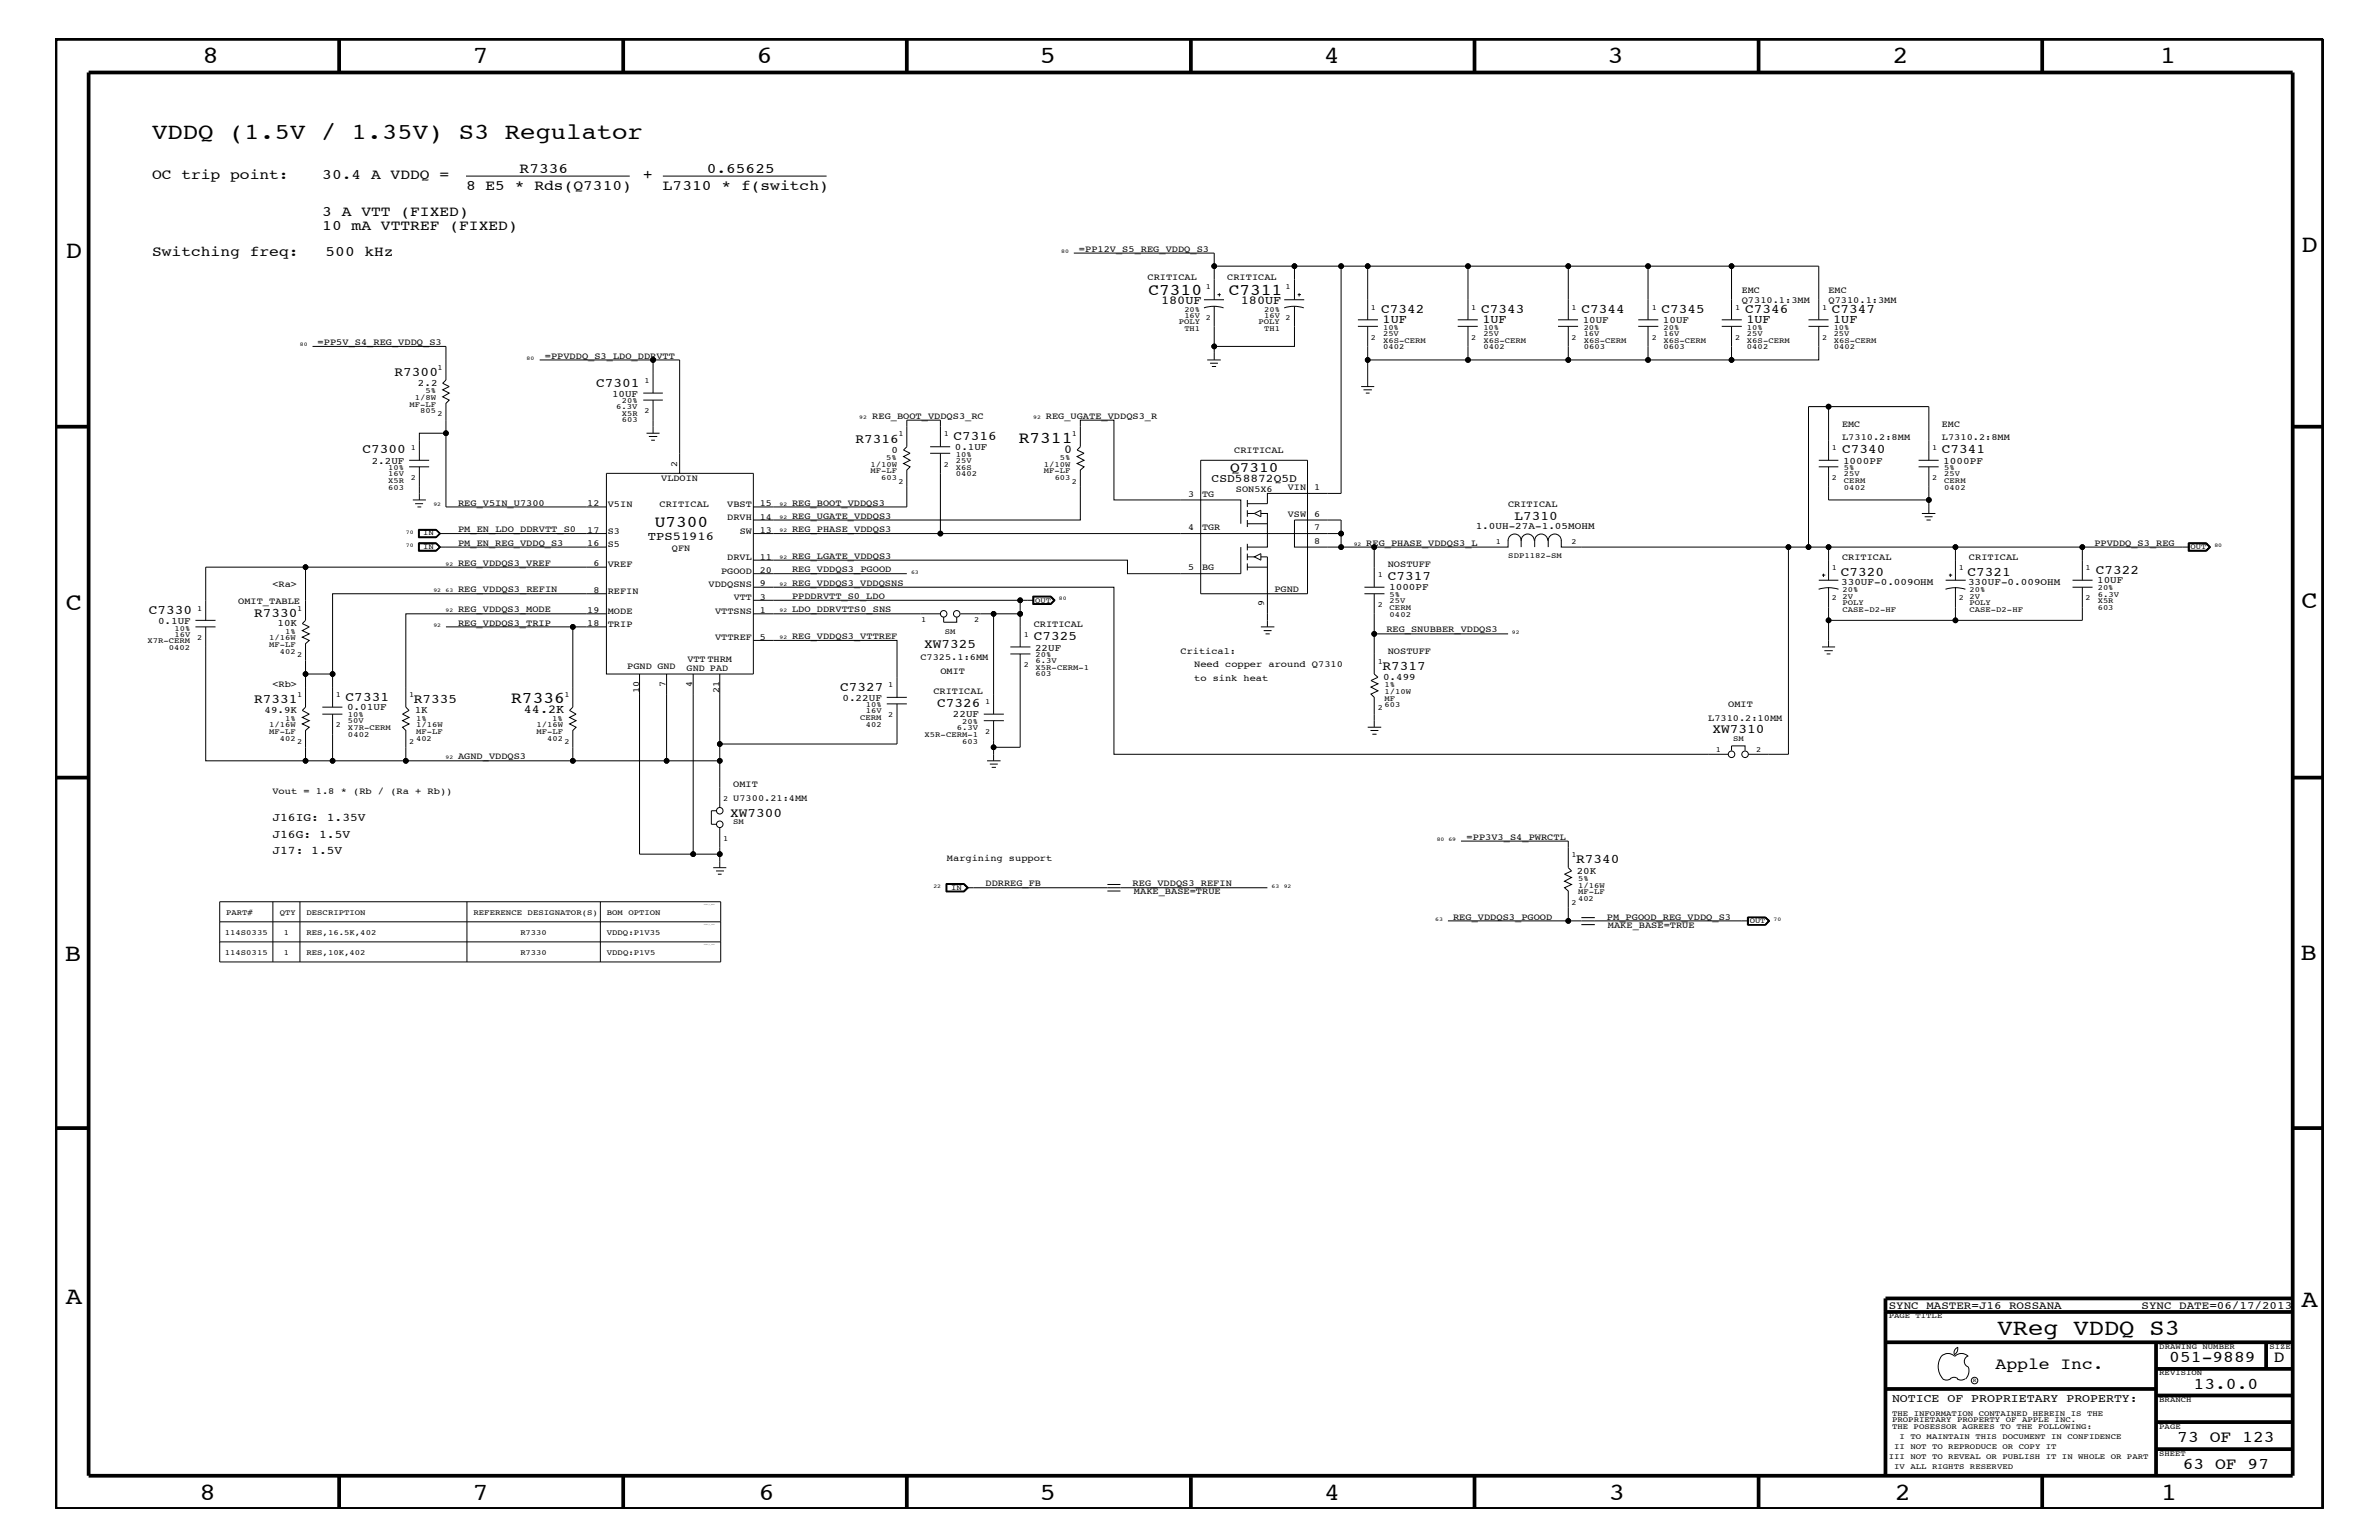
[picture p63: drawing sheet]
<svg xmlns="http://www.w3.org/2000/svg" width="432mm" height="279mm" viewBox="0 0 432 279" stroke-linecap="round" stroke-linejoin="round" font-family="sans-serif">
<defs><g id="words">
<g font-size="4.5">
<text x="36.7" y="11.5">8</text>
<text x="85.8" y="11.5">7</text>
<text x="137.3" y="11.5">6</text>
<text x="188.7" y="11.5">5</text>
<text x="240.3" y="11.5">4</text>
<text x="291.8" y="11.5">3</text>
<text x="343.5" y="11.5">2</text>
<text x="392" y="11.5">1</text>
<text x="11.9" y="46.8">D</text>
<text x="417.7" y="45.7">D</text>
<text x="11.9" y="110.6">C</text>
<text x="417.7" y="110.3">C</text>
<text x="11.8" y="174.3">B</text>
<text x="417.6" y="174.2">B</text>
<text x="11.9" y="236.7">A</text>
<text x="417.7" y="237.1">A</text>
<text x="36.2" y="272.1">8</text>
<text x="85.8" y="272.1">7</text>
<text x="137.7" y="272.1">6</text>
<text x="188.7" y="272.1">5</text>
<text x="240.4" y="272.1">4</text>
<text x="292" y="272.1">3</text>
<text x="343.9" y="272.1">2</text>
<text x="392.2" y="272.1">1</text>
</g>
<g font-size="4.1">
<text x="27.6" y="25.3">VDDQ (1.5V / 1.35V) S3 Regulator</text>
<text x="362.6" y="242.3">VReg VDDQ S3</text>
</g>
<g font-size="3">
<text x="208.4" y="53.5">C7310</text>
<text x="223" y="53.5">C7311</text>
<text x="184.9" y="80.3">R7311</text>
<text x="118.8" y="95.6">U7300</text>
<text x="92.8" y="127.6">R7336</text>
<text x="362.2" y="248.4">Apple Inc.</text>
<text x="393.7" y="247.1">051-9889</text>
<text x="398.1" y="252">13.0.0</text>
<text x="412.7" y="247.1">D</text>
<text x="395.2" y="261.6">73 OF 123</text>
<text x="396.2" y="266.6">63 OF 97</text>
</g>
<g font-size="2.6">
<text x="27.6" y="32.5">OC trip point:</text>
<text x="58.5" y="32.5">30.4 A VDDQ =</text>
<text x="84.6" y="34.4">8 E5 * Rds(Q7310)</text>
<text x="94.3" y="31.4">R7336</text>
<text x="116.8" y="32.5">+</text>
<text x="120.3" y="34.4">L7310 * f(switch)</text>
<text x="128.3" y="31.4">0.65625</text>
<text x="58.5" y="41.7">10 mA VTTREF (FIXED)</text>
<text x="58.5" y="39.2">3 A VTT (FIXED)</text>
<text x="27.6" y="46.5">Switching freq:</text>
<text x="59.1" y="46.5">500 kHz</text>
<text x="223.3" y="85.6">Q7310</text>
</g>
<g font-size="2.4">
<text x="250.7" y="56.8">C7342</text>
<text x="268.8" y="56.8">C7343</text>
<text x="287" y="56.8">C7344</text>
<text x="301.6" y="56.8">C7345</text>
<text x="316.7" y="56.8">C7346</text>
<text x="332.5" y="56.8">C7347</text>
<text x="71.6" y="68.2">R7300</text>
<text x="108.2" y="70.1">C7301</text>
<text x="65.8" y="82.2">C7300</text>
<text x="155.3" y="80.3">R7316</text>
<text x="173.1" y="79.9">C7316</text>
<text x="334.3" y="82.2">C7340</text>
<text x="352.5" y="82.2">C7341</text>
<text x="274.9" y="94.3">L7310</text>
<text x="251.9" y="105.3">C7317</text>
<text x="334.1" y="104.4">C7320</text>
<text x="357.1" y="104.4">C7321</text>
<text x="380.4" y="104.1">C7322</text>
<text x="27" y="111.4">C7330</text>
<text x="46.1" y="111.9">R7330</text>
<text x="167.7" y="117.5">XW7325</text>
<text x="187.6" y="116.2">C7325</text>
<text x="152.5" y="125.3">C7327</text>
<text x="251" y="121.5">R7317</text>
<text x="46.1" y="127.6">R7331</text>
<text x="62.7" y="127.1">C7331</text>
<text x="75.1" y="127.6">R7335</text>
<text x="170.1" y="128.3">C7326</text>
<text x="310.8" y="133">XW7310</text>
<text x="132.5" y="148.2">XW7300</text>
<text x="286.1" y="156.7">R7340</text>
</g>
<g font-size="2.2">
<text x="210.7" y="55.2">180UF</text>
<text x="225.2" y="55.2">180UF</text>
<text x="251" y="58.6">1UF</text>
<text x="269.1" y="58.6">1UF</text>
<text x="317" y="58.6">1UF</text>
<text x="332.7" y="58.6">1UF</text>
<text x="193.1" y="82.2">0</text>
<text x="117.6" y="98">TPS51916</text>
<text x="95.1" y="129.4">44.2K</text>
</g>
<g font-size="2.1">
<text x="219.9" y="87.4">CSD58872Q5D</text>
<text x="49.4" y="149">J16IG: 1.35V</text>
<text x="49.4" y="155">J17: 1.5V</text>
<text x="49.4" y="152">J16G: 1.5V</text>
<text x="343.4" y="254.4">NOTICE OF PROPRIETARY PROPERTY:</text>
</g>
<g font-size="2">
<text x="342.8" y="237.4">SYNC_MASTER=J16_ROSSANA</text>
<text x="388.7" y="237.4">SYNC_DATE=06/17/2013</text>
</g>
<g font-size="1.8">
<text x="287.3" y="58.6">10UF</text>
<text x="301.8" y="58.6">10UF</text>
<text x="75.9" y="70">2.2</text>
<text x="111.1" y="72">10UF</text>
<text x="161.8" y="82.2">0</text>
<text x="173.3" y="81.6">0.1UF</text>
<text x="67.5" y="84.1">2.2UF</text>
<text x="334.5" y="84.1">1000PF</text>
<text x="352.7" y="84.1">1000PF</text>
<text x="267.8" y="96">1.0UH-27A-1.05MOHM</text>
<text x="252.1" y="107.1">1000PF</text>
<text x="334.2" y="106.1">330UF-0.009OHM</text>
<text x="357.2" y="106.1">330UF-0.009OHM</text>
<text x="380.7" y="105.9">10UF</text>
<text x="28.7" y="113.1">0.1UF</text>
<text x="50.4" y="113.7">10K</text>
<text x="187.9" y="118.1">22UF</text>
<text x="251" y="123.4">0.499</text>
<text x="48" y="129.4">49.9K</text>
<text x="63" y="128.9">0.01UF</text>
<text x="75.3" y="129.4">1K</text>
<text x="152.9" y="127.1">0.22UF</text>
<text x="173" y="130.2">22UF</text>
<text x="286.2" y="158.5">20K</text>
</g>
<g font-size="1.7">
<text x="195.8" y="45.7">=PP12V_S5_REG_VDDQ_S3</text>
<text x="208.3" y="50.7">CRITICAL</text>
<text x="222.8" y="50.7">CRITICAL</text>
<text x="316.1" y="53.2">EMC</text>
<text x="331.9" y="53.2">EMC</text>
<text x="316.1" y="55">Q7310.1:3MM</text>
<text x="331.9" y="55">Q7310.1:3MM</text>
<text x="57.7" y="62.6">=PP5V_S4_REG_VDDQ_S3</text>
<text x="98.9" y="65.1">=PPVDDQ_S3_LDO_DDRVTT</text>
<text x="158.3" y="76">REG_BOOT_VDDQS3_RC</text>
<text x="189.8" y="76">REG_UGATE_VDDQS3_R</text>
<text x="334.3" y="77.4">EMC</text>
<text x="352.5" y="77.4">EMC</text>
<text x="224" y="82.2">CRITICAL</text>
<text x="334.3" y="79.9">L7310.2:8MM</text>
<text x="352.5" y="79.9">L7310.2:8MM</text>
<text x="120" y="87.3">VLDOIN</text>
<text x="122.9" y="84.7" transform="rotate(-90 122.9 84.7)">2</text>
<text x="224.3" y="89.3">SON5X6</text>
<text x="233.8" y="88.9">VIN</text>
<text x="238.5" y="88.9">1</text>
<text x="83.1" y="91.7">REG_V5IN_U7300</text>
<text x="106.6" y="91.8">12</text>
<text x="110.3" y="92">V5IN</text>
<text x="119.7" y="92">CRITICAL</text>
<text x="132" y="94.3">DRVH</text>
<text x="132" y="92">VBST</text>
<text x="137.9" y="94.3">14</text>
<text x="137.9" y="91.8">15</text>
<text x="143.8" y="94.2">REG_UGATE_VDDQS3</text>
<text x="143.8" y="91.7">REG_BOOT_VDDQS3</text>
<text x="215.6" y="90.1">3</text>
<text x="218.2" y="90.1">TG</text>
<text x="233.8" y="93.8">VSW</text>
<text x="238.5" y="93.8">6</text>
<text x="273.7" y="92">CRITICAL</text>
<text x="83.1" y="99">PM_EN_REG_VDDQ_S3</text>
<text x="83.1" y="96.5">PM_EN_LDO_DDRVTT_S0</text>
<text x="106.6" y="99.1">16</text>
<text x="106.6" y="96.7">17</text>
<text x="110.3" y="99.3">S5</text>
<text x="110.3" y="96.8">S3</text>
<text x="122" y="99.9">QFN</text>
<text x="132" y="101.6">DRVL</text>
<text x="134.3" y="96.8">SW</text>
<text x="137.9" y="96.7">13</text>
<text x="137.9" y="101.5">11</text>
<text x="143.8" y="96.5">REG_PHASE_VDDQS3</text>
<text x="143.8" y="101.4">REG_LGATE_VDDQS3</text>
<text x="215.6" y="96.2">4</text>
<text x="218.2" y="96.2">TGR</text>
<text x="238.5" y="98.7">8</text>
<text x="238.5" y="96.2">7</text>
<text x="248" y="99">REG_PHASE_VDDQS3_L</text>
<text x="334.3" y="101.6">CRITICAL</text>
<text x="357.4" y="101.6">CRITICAL</text>
<text x="380.2" y="99">PPVDDQ_S3_REG</text>
<text x="49.4" y="106.5">&lt;Ra&gt;</text>
<text x="83.1" y="107.5">REG_VDDQS3_REFIN</text>
<text x="83.1" y="102.6">REG_VDDQS3_VREF</text>
<text x="107.7" y="107.6">8</text>
<text x="107.7" y="102.7">6</text>
<text x="110.3" y="107.7">REFIN</text>
<text x="110.3" y="102.9">VREF</text>
<text x="128.6" y="106.5">VDDQSNS</text>
<text x="130.9" y="104.1">PGOOD</text>
<text x="137.9" y="104">20</text>
<text x="137.9" y="106.4">9</text>
<text x="143.8" y="106.3">REG_VDDQS3_VDDQSNS</text>
<text x="143.8" y="103.8">REG_VDDQS3_PGOOD</text>
<text x="215.6" y="103.5">5</text>
<text x="218.2" y="103.5">BG</text>
<text x="231.3" y="107.5">PGND</text>
<text x="251.9" y="102.9">NOSTUFF</text>
<text x="43.2" y="109.5">OMIT_TABLE</text>
<text x="83.1" y="113.6">REG_VDDQS3_TRIP</text>
<text x="83.1" y="111.1">REG_VDDQS3_MODE</text>
<text x="106.6" y="111.2">19</text>
<text x="106.6" y="113.7">18</text>
<text x="110.3" y="111.4">MODE</text>
<text x="110.3" y="113.7">TRIP</text>
<text x="129.8" y="111.4">VTTSNS</text>
<text x="133.2" y="108.9">VTT</text>
<text x="137.9" y="108.8">3</text>
<text x="137.9" y="111.2">1</text>
<text x="143.8" y="111.1">LDO_DDRVTTS0_SNS</text>
<text x="143.8" y="108.7">PPDDRVTT_S0_LDO</text>
<text x="187.6" y="113.7">CRITICAL</text>
<text x="229.4" y="110" transform="rotate(-90 229.4 110)">9</text>
<text x="129.8" y="116.2">VTTREF</text>
<text x="137.9" y="116.1">5</text>
<text x="143.8" y="115.9">REG_VDDQS3_VTTREF</text>
<text x="167" y="119.8">C7325.1:6MM</text>
<text x="214.3" y="118.6">Critical:</text>
<text x="251.6" y="114.8">REG_SNUBBER_VDDQS3</text>
<text x="251.9" y="118.6">NOSTUFF</text>
<text x="49.4" y="124.7">&lt;Rb&gt;</text>
<text x="113.8" y="121.4">PGND GND</text>
<text x="116" y="125.7" transform="rotate(-90 116 125.7)">10</text>
<text x="120.8" y="124.6" transform="rotate(-90 120.8 124.6)">7</text>
<text x="124.6" y="121.7">GND PAD</text>
<text x="124.8" y="120.2">VTT THRM</text>
<text x="125.6" y="124.6" transform="rotate(-90 125.6 124.6)">4</text>
<text x="130.6" y="125.7" transform="rotate(-90 130.6 125.7)">21</text>
<text x="169.4" y="125.9">CRITICAL</text>
<text x="170.7" y="122.3">OMIT</text>
<text x="216.7" y="123.5">to sink heat</text>
<text x="216.7" y="121">Need copper around Q7310</text>
<text x="310" y="130.8">L7310.2:10MM</text>
<text x="313.7" y="128.3">OMIT</text>
<text x="83.1" y="137.8">AGND_VDDQS3</text>
<text x="133.1" y="142.9">OMIT</text>
<text x="49.4" y="144">Vout = 1.8 * (Rb / (Ra + Rb))</text>
<text x="133.1" y="145.3">U7300.21:4MM</text>
<text x="266.2" y="152.3">=PP3V3_S4_PWRCTL</text>
<text x="171.9" y="156.2">Margining support</text>
<text x="178.9" y="160.8">DDRREG_FB</text>
<text x="205.6" y="160.8">REG_VDDQS3_REFIN</text>
<text x="205.8" y="162.2">MAKE_BASE=TRUE</text>
<text x="263.7" y="166.9">REG_VDDQS3_PGOOD</text>
<text x="291.7" y="166.9">PM_PGOOD_REG_VDDQ_S3</text>
<text x="291.8" y="168.3">MAKE_BASE=TRUE</text>
</g>
<g font-size="1.4">
<text x="218.9" y="52.5">1</text>
<text x="233.3" y="52.5">1</text>
<text x="214" y="58.9">POLY</text>
<text x="215" y="56.6">20%</text>
<text x="215" y="57.8">16V</text>
<text x="218.9" y="58">2</text>
<text x="228.4" y="58.9">POLY</text>
<text x="229.4" y="57.8">16V</text>
<text x="229.4" y="56.6">20%</text>
<text x="233.3" y="58">2</text>
<text x="248.8" y="56.2">1</text>
<text x="251" y="59.8">10%</text>
<text x="267" y="56.2">1</text>
<text x="269.2" y="59.8">10%</text>
<text x="285.2" y="56.2">1</text>
<text x="287.4" y="59.8">20%</text>
<text x="299.8" y="56.2">1</text>
<text x="301.9" y="59.8">20%</text>
<text x="315" y="56.2">1</text>
<text x="317.1" y="59.8">10%</text>
<text x="330.7" y="56.2">1</text>
<text x="332.8" y="59.8">10%</text>
<text x="215" y="60.1">TH1</text>
<text x="229.4" y="60.1">TH1</text>
<text x="248.8" y="61.7">2</text>
<text x="251" y="60.9">25V</text>
<text x="251" y="62.2">X6S-CERM</text>
<text x="251" y="63.4">0402</text>
<text x="267" y="61.7">2</text>
<text x="269.2" y="62.2">X6S-CERM</text>
<text x="269.2" y="63.4">0402</text>
<text x="269.2" y="60.9">25V</text>
<text x="285.2" y="61.7">2</text>
<text x="287.4" y="60.9">16V</text>
<text x="287.4" y="63.4">0603</text>
<text x="287.4" y="62.2">X6S-CERM</text>
<text x="299.8" y="61.7">2</text>
<text x="301.9" y="62.2">X6S-CERM</text>
<text x="301.9" y="60.9">16V</text>
<text x="301.9" y="63.4">0603</text>
<text x="315" y="61.7">2</text>
<text x="317.1" y="60.9">25V</text>
<text x="317.1" y="62.2">X6S-CERM</text>
<text x="317.1" y="63.4">0402</text>
<text x="330.7" y="61.7">2</text>
<text x="332.8" y="60.9">25V</text>
<text x="332.8" y="63.4">0402</text>
<text x="332.8" y="62.2">X6S-CERM</text>
<text x="77.2" y="71.3">5%</text>
<text x="79.4" y="67.1">1</text>
<text x="117" y="69.5">1</text>
<text x="74.3" y="73.8">MF-LF</text>
<text x="75.3" y="72.6">1/8W</text>
<text x="76.3" y="75">805</text>
<text x="79.4" y="75.6">2</text>
<text x="111.8" y="74.3">6.3V</text>
<text x="112.9" y="73.2">20%</text>
<text x="112.9" y="76.7">603</text>
<text x="112.9" y="75.5">X5R</text>
<text x="117" y="75">2</text>
<text x="74.6" y="81.6">1</text>
<text x="160.9" y="83.5">5%</text>
<text x="163.1" y="79.2">1</text>
<text x="171.3" y="79.2">1</text>
<text x="173.5" y="83.9">25V</text>
<text x="173.5" y="82.8">10%</text>
<text x="192.4" y="83.5">5%</text>
<text x="194.6" y="79.2">1</text>
<text x="332.5" y="81.6">1</text>
<text x="350.7" y="81.6">1</text>
<text x="70.4" y="86.4">16V</text>
<text x="70.4" y="88.8">603</text>
<text x="70.4" y="87.6">X5R</text>
<text x="70.4" y="85.3">10%</text>
<text x="74.6" y="87.1">2</text>
<text x="158" y="85.9">MF-LF</text>
<text x="158" y="84.7">1/10W</text>
<text x="159.9" y="87.1">603</text>
<text x="163.1" y="87.7">2</text>
<text x="171.3" y="84.7">2</text>
<text x="173.5" y="85.2">X6S</text>
<text x="173.5" y="86.4">0402</text>
<text x="189.5" y="84.7">1/10W</text>
<text x="189.5" y="85.9">MF-LF</text>
<text x="191.4" y="87.1">603</text>
<text x="194.6" y="87.7">2</text>
<text x="332.5" y="87.1">2</text>
<text x="334.7" y="85.3">5%</text>
<text x="334.7" y="88.8">0402</text>
<text x="334.7" y="87.6">CERM</text>
<text x="334.7" y="86.4">25V</text>
<text x="350.7" y="87.1">2</text>
<text x="352.9" y="85.3">5%</text>
<text x="352.9" y="88.8">0402</text>
<text x="352.9" y="87.6">CERM</text>
<text x="352.9" y="86.4">25V</text>
<text x="76.8" y="99.6">IN</text>
<text x="76.8" y="97.1">IN</text>
<text x="271.5" y="98.7">1</text>
<text x="273.8" y="101.2">SDP1182-SM</text>
<text x="285.2" y="98.7">2</text>
<text x="397.6" y="99.6">OUT</text>
<text x="250.1" y="104.7">1</text>
<text x="332.5" y="103.5">1</text>
<text x="334.4" y="107.5">20%</text>
<text x="355.5" y="103.5">1</text>
<text x="357.5" y="107.5">20%</text>
<text x="378.5" y="103.5">1</text>
<text x="380.7" y="107.1">20%</text>
<text x="35.8" y="110.8">1</text>
<text x="53.9" y="110.8">1</text>
<text x="167.2" y="112.9">1</text>
<text x="176.8" y="112.9">2</text>
<text x="187.9" y="109.3">OUT</text>
<text x="250.1" y="110.2">2</text>
<text x="252.2" y="108.3">5%</text>
<text x="252.2" y="111.9">0402</text>
<text x="252.2" y="110.6">CERM</text>
<text x="252.2" y="109.4">25V</text>
<text x="332.5" y="108.9">2</text>
<text x="334.4" y="111">CASE-D2-HF</text>
<text x="334.4" y="109.8">POLY</text>
<text x="334.4" y="108.7">2V</text>
<text x="355.5" y="108.9">2</text>
<text x="357.5" y="111">CASE-D2-HF</text>
<text x="357.5" y="109.8">POLY</text>
<text x="357.5" y="108.7">2V</text>
<text x="378.5" y="108.9">2</text>
<text x="380.7" y="110.6">603</text>
<text x="380.7" y="108.2">6.3V</text>
<text x="380.7" y="109.4">X5R</text>
<text x="26.8" y="116.7">X7R-CERM</text>
<text x="30.6" y="117.9">0402</text>
<text x="31.7" y="115.5">16V</text>
<text x="31.7" y="114.4">10%</text>
<text x="35.8" y="116.2">2</text>
<text x="48.9" y="116.2">1/16W</text>
<text x="48.9" y="117.4">MF-LF</text>
<text x="50.8" y="118.6">402</text>
<text x="51.7" y="115">1%</text>
<text x="53.9" y="119.2">2</text>
<text x="171.5" y="115">SM</text>
<text x="185.8" y="115.6">1</text>
<text x="188" y="119.2">20%</text>
<text x="161.2" y="124.7">1</text>
<text x="185.8" y="121">2</text>
<text x="188" y="121.5">X5R-CERM-1</text>
<text x="188" y="122.7">603</text>
<text x="188" y="120.3">6.3V</text>
<text x="250.1" y="120.4">1</text>
<text x="251.3" y="124.7">1%</text>
<text x="251.3" y="125.9">1/10W</text>
<text x="48.9" y="131.9">1/16W</text>
<text x="51.7" y="130.8">1%</text>
<text x="53.9" y="126.5">1</text>
<text x="61" y="131.9">2</text>
<text x="61" y="126.5">1</text>
<text x="63.2" y="131.3">50V</text>
<text x="63.2" y="130.2">10%</text>
<text x="74.3" y="126.5">1</text>
<text x="75.5" y="131.9">1/16W</text>
<text x="75.5" y="130.8">1%</text>
<text x="97.4" y="131.9">1/16W</text>
<text x="100.2" y="130.8">1%</text>
<text x="102.4" y="126.5">1</text>
<text x="156.1" y="130.7">CERM</text>
<text x="157.1" y="129.4">16V</text>
<text x="157.1" y="128.3">10%</text>
<text x="157.1" y="131.9">402</text>
<text x="161.2" y="130.2">2</text>
<text x="174.7" y="131.3">20%</text>
<text x="178.8" y="127.7">1</text>
<text x="250.1" y="128.9">2</text>
<text x="251.3" y="128.3">603</text>
<text x="251.3" y="127.1">MF</text>
<text x="48.9" y="133.2">MF-LF</text>
<text x="50.8" y="134.4">402</text>
<text x="53.9" y="135">2</text>
<text x="63.2" y="132.4">X7R-CERM</text>
<text x="63.2" y="133.6">0402</text>
<text x="74.3" y="135">2</text>
<text x="75.5" y="134.4">402</text>
<text x="75.5" y="133.2">MF-LF</text>
<text x="97.4" y="133.2">MF-LF</text>
<text x="99.3" y="134.4">402</text>
<text x="102.4" y="135">2</text>
<text x="167.8" y="133.6">X5R-CERM-1</text>
<text x="173.7" y="132.4">6.3V</text>
<text x="174.7" y="134.9">603</text>
<text x="178.8" y="133.2">2</text>
<text x="311.4" y="136.4">1</text>
<text x="314.6" y="134.4">SM</text>
<text x="318.7" y="136.4">2</text>
<text x="131.2" y="145.3">2</text>
<text x="133.1" y="149.5">SM</text>
<text x="131.2" y="152.6">1</text>
<text x="285.2" y="155.6">1</text>
<text x="172.6" y="161.4">IN</text>
<text x="286.4" y="159.9">5%</text>
<text x="286.4" y="161.1">1/16W</text>
<text x="41.1" y="166.1">PART#</text>
<text x="50.8" y="166.1">QTY</text>
<text x="55.6" y="166.1">DESCRIPTION</text>
<text x="85.9" y="166.1">REFERENCE DESIGNATOR(S)</text>
<text x="110.2" y="166.1">BOM OPTION</text>
<text x="285.2" y="164.1">2</text>
<text x="286.4" y="163.5">402</text>
<text x="286.4" y="162.2">MF-LF</text>
<text x="317.6" y="167.5">OUT</text>
<text x="40.8" y="169.7">114S0335</text>
<text x="40.8" y="173.3">114S0315</text>
<text x="51.5" y="169.7">1</text>
<text x="51.5" y="173.3">1</text>
<text x="55.6" y="169.7">RES,16.5K,402</text>
<text x="55.6" y="173.3">RES,10K,402</text>
<text x="94.4" y="169.7">R7330</text>
<text x="94.4" y="173.3">R7330</text>
<text x="110.2" y="169.7">VDDQ:P1V35</text>
<text x="110.2" y="173.3">VDDQ:P1V5</text>
<text x="342.8" y="239.2">PAGE TITLE</text>
<text x="391.9" y="244.7">DRAWING NUMBER</text>
<text x="411.9" y="244.7">SIZE</text>
<text x="391.9" y="249.5">REVISION</text>
<text x="343.4" y="256.8">THE INFORMATION CONTAINED HEREIN IS THE</text>
<text x="391.9" y="254.4">BRANCH</text>
<text x="343.4" y="258">PROPRIETARY PROPERTY OF APPLE INC.</text>
<text x="343.4" y="259.3">THE POSESSOR AGREES TO THE FOLLOWING:</text>
<text x="343.8" y="262.9">II NOT TO REPRODUCE OR COPY IT</text>
<text x="344.8" y="261.1">I TO MAINTAIN THIS DOCUMENT IN CONFIDENCE</text>
<text x="391.9" y="259.3">PAGE</text>
<text x="342.8" y="264.7">III NOT TO REVEAL OR PUBLISH IT IN WHOLE OR PART</text>
<text x="343.8" y="266.6">IV ALL RIGHTS RESERVED</text>
<text x="391.9" y="264.1">SHEET</text>
</g>
<g font-size="1">
<text x="192.6" y="45.9">80</text>
<text x="54.4" y="62.9">80</text>
<text x="95.6" y="65.3">80</text>
<text x="156" y="76">92</text>
<text x="187.5" y="76">92</text>
<text x="78.7" y="91.7">92</text>
<text x="141.5" y="94.2">92</text>
<text x="141.5" y="91.7">92</text>
<text x="73.7" y="99.3">70</text>
<text x="73.7" y="96.8">70</text>
<text x="141.5" y="96.5">92</text>
<text x="141.5" y="101.4">92</text>
<text x="245.7" y="99">92</text>
<text x="401.9" y="99.3">80</text>
<text x="78.7" y="107.5">92</text>
<text x="80.9" y="107.5">63</text>
<text x="80.9" y="102.6">92</text>
<text x="141.5" y="106.3">92</text>
<text x="165.4" y="104.1">63</text>
<text x="78.7" y="113.7">92</text>
<text x="80.9" y="111.1">92</text>
<text x="141.5" y="111.1">92</text>
<text x="192.2" y="108.9">80</text>
<text x="141.5" y="115.9">92</text>
<text x="274.4" y="115">92</text>
<text x="80.9" y="137.8">92</text>
<text x="260.8" y="152.6">80 69</text>
<text x="169.4" y="161.1">22</text>
<text x="230.8" y="161.1">63</text>
<text x="233" y="161.1">92</text>
<text x="260.5" y="167.1">63</text>
<text x="321.9" y="167.1">70</text>
<text x="358.1" y="250.7">R</text>
</g>
</g></defs>
<g fill="none" stroke="#000" stroke-width=".18">
<path d="M84.6 31.9h29.7M120.3 31.9h29.7M194.9 45.9h25.5v8.5M218.5 55.9a5.7 5.7 0 0 1 3.6 0M218.5 54.4h3.7M220.4 55.6v7.3h14.6v-7.3M220.4 48.3h14.6M221 53.5h.6M221.3 53.2v.6M233.1 55.9a5.7 5.7 0 0 1 3.5 0M233.1 54.4h3.6M235.5 53.5h.6"/>
<path d="M235.8 53.2v.6M243.4 48.3h-8.4v6.1M246.5 59.2h3.6M246.5 58h3.6M248.2 48.3h-4.8v41.2h-13.4v1.9h-3.6M248.2 48.3v9.7M248.2 59.2v10.9M248.2 48.3h36.4M264.6 59.2h3.6M264.6 58h3.6M266.4 59.2v6.1h-18.2M266.4 48.3v9.7"/>
<path d="M282.8 59.2h3.6M282.8 58h3.6M284.6 59.2v6.1h14.5v-6.1M297.3 59.2h3.7M297.3 58h3.7M299.1 48.3h-14.5v9.7M312.5 59.2h3.6M312.5 58h3.6M314.3 59.2v6.1h15.8v-6.1M314.3 58v-9.7h15.8v9.7M314.3 48.3h-15.2v9.7M328.3 59.2h3.6"/>
<path d="M328.3 58h3.6M56.7 62.9h24.2v6l-.6 .6 1.2 .6-1.2 .6 1.2 .6-1.2 .7 1.2 .6-.6 .6v5.4h-4.8v4.9M80.9 78.6v13.4h29.2M98 65.3h25.4v20.6M116.8 71.3h3.5M116.8 72.6h3.5M117.3 78.6h2.4M117.8 79.2h1.5M118.2 79.9h.7M118.5 65.3v6M118.5 72.6v6M219.1 65.3h2.5"/>
<path d="M219.6 65.9h1.5M220 66.5h.7M220.4 62.9v2.4M247.1 70.1h2.3M247.5 70.7h1.5M247.9 71.3h.7M266.4 65.3h18.2M299.1 65.3h15.2M331.9 73.8v9.7M74.3 84.7h3.6M74.3 83.5h3.6M74.9 90.7h2.4"/>
<path d="M75.4 91.4h1.4M75.8 92h.7M75.9 98.5h3.3l.7 .8-.7 .7h-3.3zM75.9 96h3.3l.7 .8-.7 .8h-3.3zM76 99.9h3.2M76 98.6h3.2l.6 .7-.6 .6M76 98.5v1.4h3.2l.7-.6M76.1 84.7v6M76.1 96.2h3.1l.6 .6-.6 .6h-3.1zM79.2 96.1h-3.2v1.4h3.2M79.2 96.1l.6 .7-.6 .7M79.2 96.1l.7 .7"/>
<path d="M79.8 96.8h30.3M79.8 99.3h30.3M79.8 99.3l-.6 .6M79.8 99.3l-.6-.6h-3.1v1.2M79.9 96.8l-.7 .7M110.1 85.9h26.6v36.4h-26.6zM136.7 94.3h59.4v-9l.7-.6-1.3-.6 1.3-.6-1.3-.7 1.3-.6-1.3-.6 .6-.5v-4.9h6.1v14.5h23v4.3M136.7 96.8h106.7v2.5h6M168.8 82.2h3.7M168.8 81.1h3.7M170.7 81.1v-4.9h-6.1v4.9l-.6 .5 1.2 .6-1.2 .6 1.2 .7-1.2 .6 1.2 .6-.6 .6v6.7h-27.9M170.7 82.2v14.6"/>
<path d="M217.9 83.5h19.4v24.2h-19.4zM225.2 99.3v4.8h-20.6v-2.5h-67.9M226.4 93.2h1.3M226.4 90.7v1.3M226.4 92.6v1.2M226.4 94.3v1.3M226.4 98.7v1.2M226.4 95h3.6M227.7 93.2l1.2-.6v1.2zM228.9 93.2h1.1v6.1h-3.6M243.4 96.8v-2.5h-8.4v5h8.4M249.4 99.3v7.2"/>
<path d="M273.7 98v1.3h-24.3M273.7 98.1a1.19 1.19 0 0 1 1.2-1.2 1.19 1.19 0 0 1 1.2 1.2 1.19 1.19 0 0 1 1.2-1.2 1.19 1.19 0 0 1 1.2 1.2M276.1 98v1.3M278.6 98.1a1.19 1.19 0 0 1 1.1-1.2 1.19 1.19 0 0 1 1.2 1.2M278.6 98v1.3M281 98.1a1.19 1.19 0 0 1 1.2-1.2 1.19 1.19 0 0 1 1.2 1.2M281 98v1.3M283.4 98v1.3h113.9M324.6 99.3v37.5h-7.3M330.1 84.7h3.6M330.1 83.5h3.6M331.9 84.7v6h18.2"/>
<path d="M331.9 99.3v6M348.2 84.7h3.7M348.2 83.5h3.7M348.8 93.2h2.5M349.3 93.8h1.5M349.7 94.3h.7M350.1 83.5v-9.7h-21.8v25.5M350.1 84.7v8.5M354.9 99.3v6M378 99.3v6M397.2 98.5h3.3l.7 .8-.7 .7h-3.3zM397.3 98.5v1.4h3.2l.7-.6-.7-.8"/>
<path d="M397.3 98.6h3.1l.7 .7-.7 .6h-3.1zM397.3 98.7h3.1l.6 .6-.6 .6M35.5 113.7h3.6M35.5 112.6h3.6M37.3 113.7v24.3h23.1M55.5 102.9h-18.2v9.7M80.9 113.7h29.2M104 113.7v14.6l-.6 .6 1.2 .7-1.2 .6 1.2 .6-1.2 .5 1.2 .6-.6 .6v5.5M110.1 111.4h-36.4v16.9l.6 .6-1.2 .7 1.2 .6-1.2 .6 1.2 .5-1.2 .6 .6 .6v5.5M110.1 102.9h-54.6v9.7l-.6 .5 1.2 .6-1.2 .7 1.2 .6-1.2 .6 1.2 .6-.6 .6v5.5M110.1 107.7h-49.7v14.6M136.7 106.5h65.5v30.3h111.5"/>
<path d="M136.7 116.2h26.1v10.3M136.7 111.4h34M136.7 108.9h48.5M136.7 104.1h27.9M171.3 112v.9h2.4v-.9M174.3 111.4h6v18.2M180.3 111.4h4.9M183.4 118.6h3.6M183.4 117.4h3.6M185.2 111.4v6M185.2 118.6v17h-4.9M187.5 108.1h3.3l.7 .8-.7 .8h-3.3z"/>
<path d="M187.6 108.9h-2.4v2.5M187.6 108.2v1.4h3.1l.6-.7-.6-.7M187.6 108.3h3.1l.6 .6-.6 .6h-3.1M190.7 108.2l.7 .7-.7 .8M190.7 108.2h-3.2v1.5M226.4 102.9h3.6M226.4 101h1.3M226.4 100.4v1.2M226.4 102.2v1.3M227.7 101l1.2-.6v1.2zM228.9 113.7h2.4M228.9 101h1.1v12.7"/>
<path d="M229.4 114.4h1.4M229.7 115h.8M247.7 106.5h3.6M247.7 107.7h3.6M249.4 115v7.3l.7 .6-1.3 .6 1.3 .6-1.3 .6 1.3 .6-1.3 .6 .6 .6v5.4M249.4 107.7v7.3h24.3M330.1 106.9a5.9 5.9 0 0 1 3.6 0M330.1 105.3h3.6M330.7 117.4h2.4M330.7 104.3h.6M331 104.1v.6M331.1 118.1h1.6"/>
<path d="M331.6 118.6h.6M331.9 106.5v6.1h23v-6.1M331.9 112.6v4.8M353.1 106.9a5.9 5.9 0 0 1 3.6 0M353.1 105.3h3.7M353.7 104.3h.6M354 104.1v.6M376.2 106.5h3.6M376.2 105.3h3.6M378 106.5v6.1h-23.1M58.5 129.6h3.6M58.5 128.3h3.6"/>
<path d="M60.4 128.3v-6h-4.9v6l-.6 .6 1.2 .7-1.2 .6 1.2 .6-1.2 .5 1.2 .6-.6 .6v5.5M60.4 129.6v8.4h13.3M73.7 138h47.3M116.1 122.3v32.7h9.7M121 122.3v15.7h9.6M125.8 122.3v32.7h4.8v-4.9M130.6 122.3v12.7h32.2v-7.3M130.6 135v11.5M161 127.7h3.6M161 126.5h3.6M178.6 130.8h3.6M178.6 129.6h3.6"/>
<path d="M179.2 138h2.4M179.7 138.6h1.4M180 139.2h.8M180.3 130.8v7.2M248.2 131.9h2.5M248.8 132.5h1.4M249.1 133.2h.8M314.3 136.2v-.9h2.4v.9M129.5 157.4h2.3M130 158h1.4M130 147.1h-.9v2.4h.9M130.3 158.6h.7"/>
<path d="M130.6 155v2.4M265.2 152.6h19.4v4.8l.6 .6-1.2 .6 1.2 .6-1.2 .7 1.2 .6-1.2 .6 .6 .6v5.4M39.9 163.6h90.9v10.9h-90.9zM39.9 167.2h90.9M39.9 170.9h90.9M49.5 163.6v10.9M54.4 163.6v10.9M84.8 163.6v10.9M109 163.6v10.9M171.7 160.3h3.3l.8 .8-.8 .7h-3.3zM171.9 160.5h3l.6 .6-.6 .6h-3zM174.9 160.4l.7 .7-.7 .6"/>
<path d="M174.9 160.4l.8 .7-.8 .6M174.9 160.4h-3.1v1.3h3.1M175.5 161.1h54.5M201 161.7h2.4M201 160.5h2.4M262.8 167.1h54.5M287 167.8h2.5M287 166.5h2.5M317.2 166.4v1.4M320.4 166.5h-3.1v1.3h3.1M320.4 166.5l.7 .6-.7 .7M320.4 166.5l.6 .6-.6 .7"/>
<path d="M320.5 166.4h-3.3v1.4h3.3M320.5 166.4l.7 .7-.7 .7M320.5 166.4l.6 .7-.6 .7M352.3 246.1a1.72 1.72 0 0 1 2.5 0 1.69 1.69 0 0 1 2.4 0M352.4 246a3.2 3.2 0 0 0 .4 4.3l.8 .1 .4-.2M354 250.2l.7-.3 .7 .3M355.2 250.2l.7 .2 .7-.2M355.3 244.4v.3a1.18 1.18 0 0 1-.6 1.1M355.4 244.4a.99 .99 0 0 0-.6 1.4M357.2 246a1.04 1.04 0 0 0-.7 1 1.04 1.04 0 0 0 .7 1M357.3 248l.1 .7a2.11 2.11 0 0 1-.6 1.5"/>
<circle cx="220.4" cy="48.3" r=".42"/>
<circle cx="234.9" cy="48.3" r=".42"/>
<circle cx="243.4" cy="48.3" r=".42"/>
<circle cx="248.2" cy="48.3" r=".42"/>
<circle cx="266.4" cy="48.3" r=".42"/>
<circle cx="284.6" cy="48.3" r=".42"/>
<circle cx="299.1" cy="48.3" r=".42"/>
<circle cx="314.3" cy="48.3" r=".42"/>
<circle cx="80.9" cy="78.6" r=".42"/>
<circle cx="118.5" cy="65.3" r=".42"/>
<circle cx="220.4" cy="62.9" r=".42"/>
<circle cx="248.2" cy="65.3" r=".42"/>
<circle cx="266.4" cy="65.3" r=".42"/>
<circle cx="284.6" cy="65.3" r=".42"/>
<circle cx="299.1" cy="65.3" r=".42"/>
<circle cx="314.3" cy="65.3" r=".42"/>
<circle cx="331.9" cy="73.8" r=".42"/>
<circle cx="170.7" cy="96.8" r=".42"/>
<circle cx="243.4" cy="96.8" r=".42"/>
<circle cx="243.4" cy="99.3" r=".42"/>
<circle cx="249.4" cy="99.3" r=".42"/>
<circle cx="324.6" cy="99.3" r=".42"/>
<circle cx="328.3" cy="99.3" r=".42"/>
<circle cx="331.9" cy="99.3" r=".42"/>
<circle cx="350.1" cy="90.7" r=".42"/>
<circle cx="354.9" cy="99.3" r=".42"/>
<circle cx="378" cy="99.3" r=".42"/>
<circle cx="55.5" cy="102.9" r=".42"/>
<circle cx="104" cy="113.7" r=".42"/>
<circle cx="171.3" cy="111.4" r=".59"/>
<circle cx="173.7" cy="111.4" r=".59"/>
<circle cx="180.3" cy="111.4" r=".42"/>
<circle cx="185.2" cy="108.9" r=".42"/>
<circle cx="185.2" cy="111.4" r=".42"/>
<circle cx="249.4" cy="115" r=".42"/>
<circle cx="331.9" cy="112.6" r=".42"/>
<circle cx="354.9" cy="112.6" r=".42"/>
<circle cx="55.5" cy="138" r=".42"/>
<circle cx="55.5" cy="122.3" r=".42"/>
<circle cx="60.4" cy="138" r=".42"/>
<circle cx="60.4" cy="122.3" r=".42"/>
<circle cx="73.7" cy="138" r=".42"/>
<circle cx="104" cy="138" r=".42"/>
<circle cx="121" cy="138" r=".42"/>
<circle cx="130.6" cy="135" r=".42"/>
<circle cx="130.6" cy="138" r=".42"/>
<circle cx="180.3" cy="135.6" r=".42"/>
<circle cx="314.3" cy="136.8" r=".59"/>
<circle cx="316.7" cy="136.8" r=".59"/>
<circle cx="125.8" cy="155" r=".42"/>
<circle cx="130.6" cy="155" r=".42"/>
<circle cx="130.6" cy="149.5" r=".59"/>
<circle cx="130.6" cy="147.1" r=".59"/>
<circle cx="284.6" cy="167.1" r=".42"/>
<circle cx="358.4" cy="250.5" r=".59"/>
</g>
<g fill="none" stroke="#000" stroke-width=".68" stroke-linecap="butt">
<path d="M10.1 7.1h411.5v266.7h-411.5zM16.1 13.2h400v254.5h-400zM61.6 7.1v6.1M113.1 7.1v6.1M164.6 7.1v6.1M216.2 7.1v6.1M267.6 7.1v6.1M319.2 7.1v6.1M370.7 7.1v6.1M10.1 77.4h6M416.1 77.4h5.5M10.1 141.1h6"/>
<path d="M416.1 141.1h5.5M10.1 204.7h6M416.1 204.7h5.5M342.2 238h73.9M416.1 235.6h-73.9v32.1M342.2 243.5h73.9M342.2 252h49.1M391.3 248.4h24.8M391.3 243.5v24.2M391.3 258h24.8M391.3 253.2h24.8M411.3 243.5v4.9"/>
<path d="M61.6 267.7v6.1M113.1 267.7v6.1M164.6 267.7v6.1M216.2 268v5.8M267.6 267.7v6.1M319.2 267.7v6.1M370.7 267.7v6.1M391.3 262.9h24.8"/>
</g>
<g fill="#000">
<circle cx="220.4" cy="48.3" r=".42"/>
<circle cx="234.9" cy="48.3" r=".42"/>
<circle cx="243.4" cy="48.3" r=".42"/>
<circle cx="248.2" cy="48.3" r=".42"/>
<circle cx="266.4" cy="48.3" r=".42"/>
<circle cx="284.6" cy="48.3" r=".42"/>
<circle cx="299.1" cy="48.3" r=".42"/>
<circle cx="314.3" cy="48.3" r=".42"/>
<circle cx="80.9" cy="78.6" r=".42"/>
<circle cx="118.5" cy="65.3" r=".42"/>
<circle cx="220.4" cy="62.9" r=".42"/>
<circle cx="248.2" cy="65.3" r=".42"/>
<circle cx="266.4" cy="65.3" r=".42"/>
<circle cx="284.6" cy="65.3" r=".42"/>
<circle cx="299.1" cy="65.3" r=".42"/>
<circle cx="314.3" cy="65.3" r=".42"/>
<circle cx="331.9" cy="73.8" r=".42"/>
<circle cx="170.7" cy="96.8" r=".42"/>
<circle cx="243.4" cy="99.3" r=".42"/>
<circle cx="243.4" cy="96.8" r=".42"/>
<circle cx="249.4" cy="99.3" r=".42"/>
<circle cx="324.6" cy="99.3" r=".42"/>
<circle cx="328.3" cy="99.3" r=".42"/>
<circle cx="331.9" cy="99.3" r=".42"/>
<circle cx="350.1" cy="90.7" r=".42"/>
<circle cx="354.9" cy="99.3" r=".42"/>
<circle cx="378" cy="99.3" r=".42"/>
<circle cx="55.5" cy="102.9" r=".42"/>
<circle cx="104" cy="113.7" r=".42"/>
<circle cx="180.3" cy="111.4" r=".42"/>
<circle cx="185.2" cy="108.9" r=".42"/>
<circle cx="185.2" cy="111.4" r=".42"/>
<circle cx="249.4" cy="115" r=".42"/>
<circle cx="331.9" cy="112.6" r=".42"/>
<circle cx="354.9" cy="112.6" r=".42"/>
<circle cx="55.5" cy="138" r=".42"/>
<circle cx="55.5" cy="122.3" r=".42"/>
<circle cx="60.4" cy="138" r=".42"/>
<circle cx="60.4" cy="122.3" r=".42"/>
<circle cx="73.7" cy="138" r=".42"/>
<circle cx="104" cy="138" r=".42"/>
<circle cx="121" cy="138" r=".42"/>
<circle cx="130.6" cy="138" r=".42"/>
<circle cx="130.6" cy="135" r=".42"/>
<circle cx="180.3" cy="135.6" r=".42"/>
<circle cx="125.8" cy="155" r=".42"/>
<circle cx="130.6" cy="155" r=".42"/>
<circle cx="284.6" cy="167.1" r=".42"/>
</g>
<use href="#words"/>
</svg>
